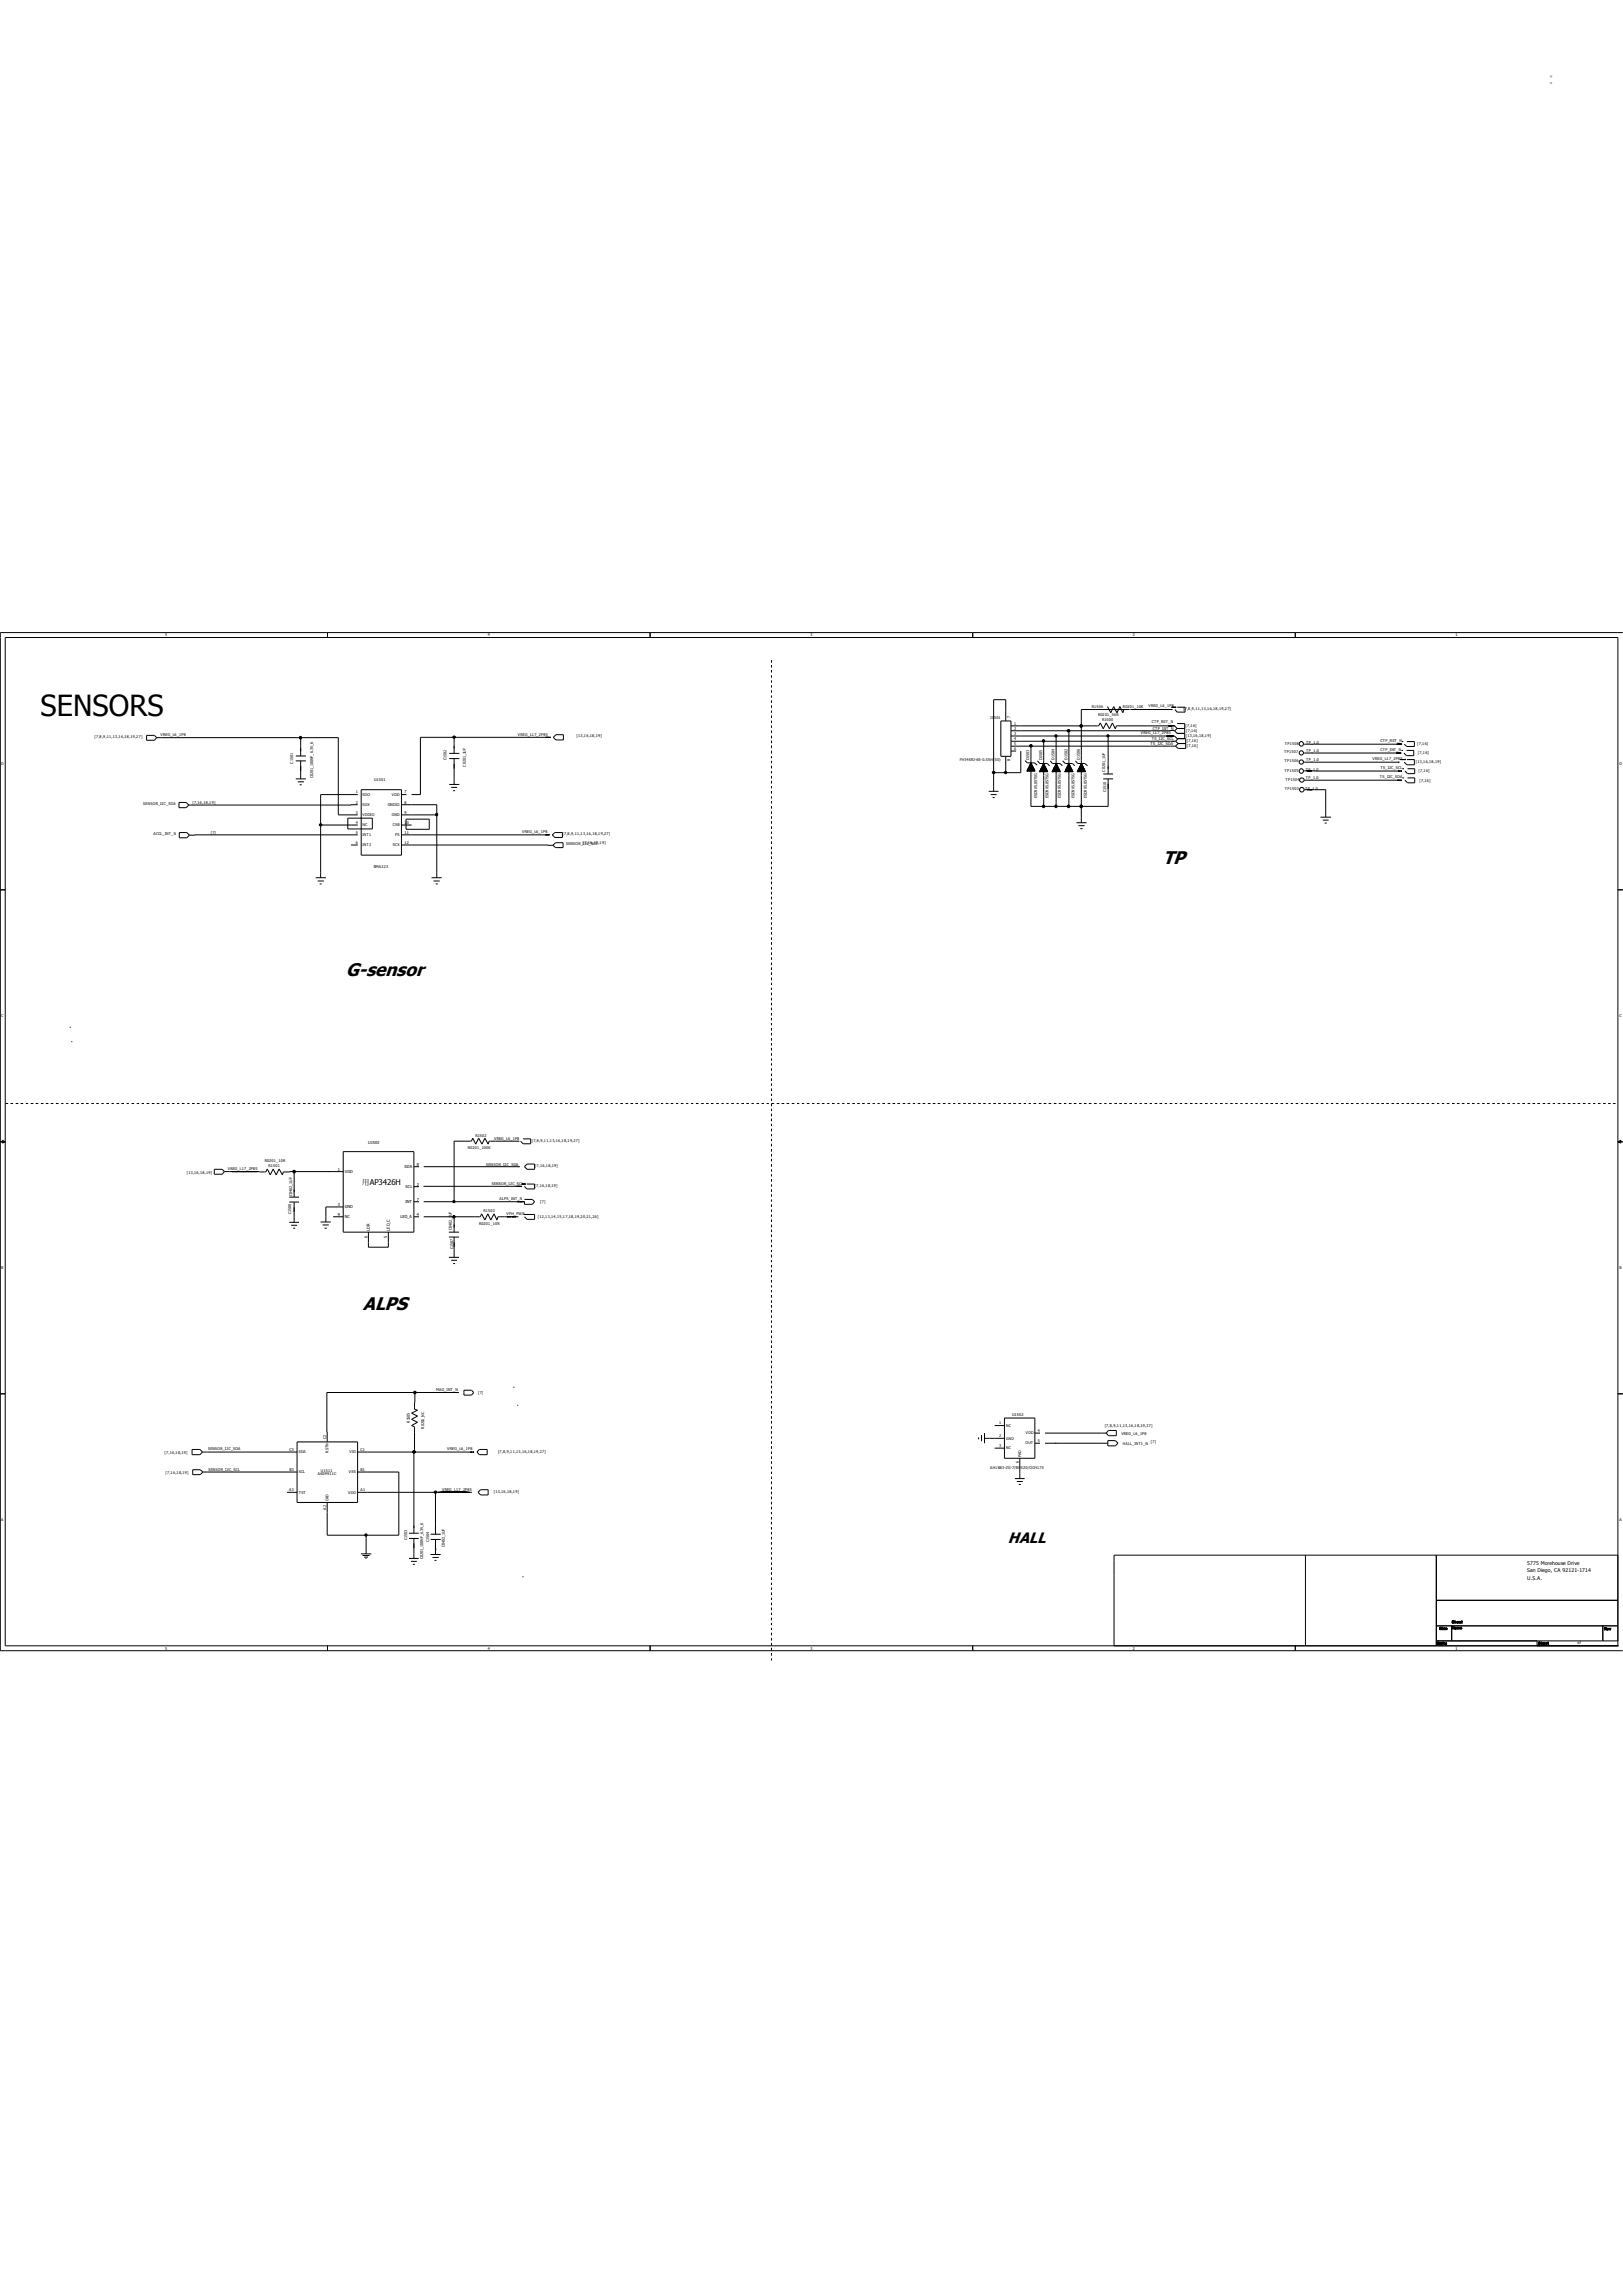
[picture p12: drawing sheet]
<svg xmlns="http://www.w3.org/2000/svg" width="210mm" height="297mm" viewBox="0 0 210 297" stroke-linecap="round" stroke-linejoin="round" font-family="sans-serif">
<defs><g id="words">
<text font-size="3.8" x="5.3" y="92.6">SENSORS</text>
<g font-size="2.4">
<text x="150.5" y="111.8">TP</text>
<text x="44.7" y="126.2">G-sensor</text>
<text x="46.9" y="169.5">ALPS</text>
</g>
<text font-size="2" x="130.4" y="199.6">HALL</text>
<text font-size="1.8" fill="#666" x="200.3" y="10.9">：</text>
<text font-size="1" x="46.8" y="153.3">用AP3426H</text>
<g font-size=".7">
<text x="197.6" y="203.4">San Diego, CA 92121-1714</text>
<text x="197.6" y="202.4">5775 Morehouse Drive</text>
<text x="197.6" y="204.3">U.S.A.</text>
</g>
<g font-size=".5">
<text x="21.4" y="82.3">5</text>
<text x="63.1" y="82.3">4</text>
<text x="104.9" y="82.3">3</text>
<text x="146.6" y="82.3">2</text>
<text x="188.3" y="82.3">1</text>
<text x="12.2" y="95.5">[7,8,9,11,13,16,18,19,27]</text>
<text x="20.8" y="95.2">VREG_L6_1P8</text>
<text x="67" y="95.1">VREG_L17_2P85</text>
<text x="74.6" y="95.4">[13,16,18,19]</text>
<text x="128.1" y="93">J1</text>
<text x="128.6" y="93">501</text>
<text x="130.7" y="92.9" transform="rotate(-90 130.7 92.9)">7</text>
<text x="131.2" y="93.7">1</text>
<text x="131.2" y="94.4">2</text>
<text x="131.2" y="95.1">3</text>
<text x="131.2" y="95.7">4</text>
<text x="141.3" y="91.5">R1506</text>
<text x="142.1" y="92.6">R0201_56R</text>
<text x="142.6" y="93.2">R1500</text>
<text x="145.3" y="91.6">R0201_10K</text>
<text x="147.6" y="95">VREG_L17_2P85</text>
<text x="148.6" y="91.5">VREG_L6_1P8</text>
<text x="149" y="95.7">TS_I2C_SCL</text>
<text x="149" y="93.6">CTP_RST_N</text>
<text x="149.2" y="94.5">CTP_INT_N</text>
<text x="153.1" y="91.9">[7,8,9,11,13,16,18,19,27]</text>
<text x="153.4" y="94">[7,16]</text>
<text x="153.4" y="95.3">[13,16,18,19]</text>
<text x="153.5" y="94.7">[7,16]</text>
<text x="153.6" y="95.9">[7,16]</text>
<text x=".2" y="99">D</text>
<text x="37.9" y="98.8" transform="rotate(-90 37.9 98.8)">C1501</text>
<text x="40.5" y="100.6" transform="rotate(-90 40.5 100.6)">C0201_100NF_6.3V_K</text>
<text x="48.4" y="101">U1501</text>
<text x="57.8" y="98.4" transform="rotate(-90 57.8 98.4)">C1502</text>
<text x="60.3" y="99.2" transform="rotate(-90 60.3 99.2)">C0201_1UF</text>
<text x="124.2" y="98.4">FH34SRJ-6S-0.5SH(</text>
<text x="128.7" y="98.4">50)</text>
<text x="130.7" y="98.4" transform="rotate(-90 130.7 98.4)">8</text>
<text x="131.2" y="96.4">5</text>
<text x="131.2" y="97">6</text>
<text x="133.2" y="98.4" transform="rotate(-90 133.2 98.4)">D1503</text>
<text x="134.8" y="98.4" transform="rotate(-90 134.8 98.4)">D1505</text>
<text x="136.5" y="98.3" transform="rotate(-90 136.5 98.3)">D1504</text>
<text x="138.1" y="98.3" transform="rotate(-90 138.1 98.3)">D1502</text>
<text x="139.7" y="98.3" transform="rotate(-90 139.7 98.3)">D1506</text>
<text x="143" y="99.8" transform="rotate(-90 143 99.8)">C0201_1UF</text>
<text x="148.9" y="96.4">TS_I2C_SDA</text>
<text x="153.6" y="96.7">[7,16]</text>
<text x="166.2" y="97.4">TP1507</text>
<text x="166.2" y="99.9">TP1505</text>
<text x="166.2" y="98.6">TP1506</text>
<text x="166.3" y="96.4">TP1508</text>
<text x="166.3" y="101">TP1504</text>
<text x="169" y="100.8">TP_1.0</text>
<text x="169" y="99.7">TP_1.0</text>
<text x="169" y="98.5">TP_1.0</text>
<text x="169" y="97.3">TP_1.0</text>
<text x="169" y="96.2">TP_1.0</text>
<text x="177.6" y="98.4">VREG_L17_2P85</text>
<text x="178.5" y="100.7">TS_I2C_SDA</text>
<text x="178.6" y="96">CTP_RST_N</text>
<text x="178.6" y="97.2">CTP_INT_N</text>
<text x="178.6" y="99.5">TS_I2C_SCL</text>
<text x="183.2" y="98.7">[13,16,18,19]</text>
<text x="183.4" y="96.4">[7,16]</text>
<text x="183.5" y="97.5">[7,16]</text>
<text x="183.5" y="99.8">[7,16]</text>
<text x="183.7" y="101.1">[7,16]</text>
<text x="209.5" y="99">D</text>
<text x="18.5" y="104.1">SENSOR_I2C_SDA</text>
<text x="24.9" y="104">[7,16,18,19]</text>
<text x="27.3" y="107.9">[7]</text>
<text x="46" y="102.6">1</text>
<text x="46" y="103.9">2</text>
<text x="46" y="105.3">3</text>
<text x="46" y="106.6">4</text>
<text x="46" y="107.8">5</text>
<text x="46.9" y="102.9">SDO</text>
<text x="46.9" y="104.2">SDX</text>
<text x="46.9" y="105.6">VDDIO</text>
<text x="46.9" y="106.9">NC</text>
<text x="50.2" y="104.2">GNDIO</text>
<text x="50.7" y="102.9">VDD</text>
<text x="50.7" y="105.6">GND</text>
<text x="50.8" y="106.9">CSB</text>
<text x="52.3" y="102.6">7</text>
<text x="52.3" y="103.9">8</text>
<text x="52.3" y="105.3">9</text>
<text x="52.3" y="106.6">10</text>
<text x="52.3" y="107.8">11</text>
<text x="67.6" y="107.8">VREG_L6_1P8</text>
<text x="134.2" y="103.3" transform="rotate(-90 134.2 103.3)">ESD9X5.0ST5G</text>
<text x="135.7" y="103.3" transform="rotate(-90 135.7 103.3)">ESD9X5.0ST5G</text>
<text x="137.3" y="103.3" transform="rotate(-90 137.3 103.3)">ESD9X5.0ST5G</text>
<text x="139" y="103.3" transform="rotate(-90 139 103.3)">ESD9X5.0ST5G</text>
<text x="140.6" y="103.3" transform="rotate(-90 140.6 103.3)">ESD9X5.0ST5G</text>
<text x="143.1" y="102.5" transform="rotate(-90 143.1 102.5)">C1510</text>
<text x="166.3" y="102.2">TP1503</text>
<text x="168.9" y="102.1">TP_1.0</text>
<text x="19.9" y="108">ACCL_INT_N</text>
<text x="46" y="109.2">6</text>
<text x="46.9" y="108.1">INT1</text>
<text x="46.9" y="109.5">INT2</text>
<text x="48.3" y="112.3">BMA223</text>
<text x="50.8" y="109.5">SCX</text>
<text x="51.1" y="108.1">PS</text>
<text x="52.3" y="109.2">12</text>
<text x="72.8" y="108.1">[7,8,9,11,13,16,18,19,27]</text>
<text x="73.2" y="109.3">SENSOR_I2C_SCL</text>
<text x="75.4" y="109.2">[7,16,18,19]</text>
<text x=".2" y="131.6">C</text>
<text x="209.5" y="131.6">C</text>
<text x="47.6" y="148">U1503</text>
<text x="60.5" y="148.7">R0201_100K</text>
<text x="61.5" y="147.1">R1502</text>
<text x="63.9" y="147.5">VREG_L6_1P8</text>
<text x="68.8" y="147.7">[7,8,9,11,13,16,18,19,27]</text>
<text x="24.2" y="151.9">[13,16,18,19]</text>
<text x="29.5" y="151.4">VREG_L17_2P85</text>
<text x="34.3" y="150.3">R0201_10R</text>
<text x="34.8" y="150.9">R1501</text>
<text x="37.8" y="154.7" transform="rotate(-90 37.8 154.7)">C0402_1UF</text>
<text x="43.7" y="151.5">1</text>
<text x="44.6" y="151.7">VDD</text>
<text x="52.4" y="151.1">SDA</text>
<text x="52.5" y="155.6">INT</text>
<text x="52.5" y="153.7">SCL</text>
<text x="53.9" y="155.3">7</text>
<text x="53.9" y="153.4">2</text>
<text x="53.9" y="150.8">8</text>
<text x="62.9" y="150.8">SENSOR_I2C_SDA</text>
<text x="63.6" y="153.3">SENSOR_I2C_SCL</text>
<text x="64.7" y="155.3">ALPS_INT_N</text>
<text x="69.2" y="153.6">[7,16,18,19]</text>
<text x="69.2" y="150.9">[7,16,18,19]</text>
<text x="69.9" y="155.6">[7]</text>
<text x="37.7" y="157.1" transform="rotate(-90 37.7 157.1)">C1500</text>
<text x="43.7" y="156">3</text>
<text x="43.7" y="157.3">9</text>
<text x="44.6" y="156.3">GND</text>
<text x="44.6" y="157.6">NC</text>
<text x="47.5" y="160.1" transform="rotate(-90 47.5 160.1)">6</text>
<text x="47.9" y="159.2" transform="rotate(-90 47.9 159.2)">LDR</text>
<text x="50.1" y="160.1" transform="rotate(-90 50.1 160.1)">5</text>
<text x="50.5" y="159.2" transform="rotate(-90 50.5 159.2)">LED_C</text>
<text x="51.8" y="157.6">LED_A</text>
<text x="53.9" y="157.3">4</text>
<text x="58.5" y="159.1" transform="rotate(-90 58.5 159.1)">C0402_1UF</text>
<text x="58.6" y="161.6" transform="rotate(-90 58.6 161.6)">C1507</text>
<text x="62" y="158.5">R0201_10R</text>
<text x="62.6" y="156.7">R1503</text>
<text x="65.5" y="157.1">VPH_PWR</text>
<text x="69.6" y="157.5">[12,13,14,15,17,18,19,20,21,26]</text>
<text x=".2" y="164.2">B</text>
<text x="209.5" y="164.2">B</text>
<text x="56.4" y="179.9">MAG_INT_N</text>
<text x="53" y="184.1" transform="rotate(-90 53 184.1)">R1505</text>
<text x="54.9" y="184.8" transform="rotate(-90 54.9 184.8)">R0201_NC</text>
<text x="61.9" y="180.3">[7]</text>
<text x="129.3" y="184.3">1</text>
<text x="129.3" y="185.9">2</text>
<text x="130.2" y="184.6">NC</text>
<text x="131" y="183.2">U1502</text>
<text x="132.7" y="185.5">VDD</text>
<text x="134.3" y="185.2">4</text>
<text x="142.9" y="184.6">[7,8,9,11,13,16,18,19,27]</text>
<text x="145.1" y="185.6">VREG_L6_1P8</text>
<text x="21.3" y="188.1">[7,16,18,19]</text>
<text x="21.4" y="190.7">[7,16,18,19]</text>
<text x="26.9" y="187.6">SENSOR_I2C_SDA</text>
<text x="27" y="190.2">SENSOR_I2C_SCL</text>
<text x="37.5" y="190.3">B3</text>
<text x="37.5" y="187.7">C3</text>
<text x="38.7" y="190.6">SCL</text>
<text x="38.7" y="188">SDA</text>
<text x="41.1" y="190.8">AK09911C</text>
<text x="41.5" y="190.4">U1511</text>
<text x="42.2" y="186.1" transform="rotate(-90 42.2 186.1)">C2</text>
<text x="42.5" y="187.9" transform="rotate(-90 42.5 187.9)">RSTN</text>
<text x="45.1" y="190.6">VSS</text>
<text x="45.2" y="188">VID</text>
<text x="46.7" y="190.3">B1</text>
<text x="46.7" y="187.7">C1</text>
<text x="57.9" y="187.6">VREG_L6_1P8</text>
<text x="64.4" y="188">[7,8,9,11,13,16,18,19,27]</text>
<text x="128.1" y="190">AH1883-ZG-7/BU520/OCH175</text>
<text x="129.3" y="187.2">3</text>
<text x="130.2" y="186.2">GND</text>
<text x="130.2" y="187.5">NC</text>
<text x="131.8" y="189.3" transform="rotate(-90 131.8 189.3)">6</text>
<text x="132.1" y="188.5" transform="rotate(-90 132.1 188.5)">PAD</text>
<text x="132.7" y="186.8">OUT</text>
<text x="134.3" y="186.6">5</text>
<text x="145.3" y="186.9">HALL_INT1_N</text>
<text x="148.9" y="186.7">[7]</text>
<text x=".2" y="196.8">A</text>
<text x="37.4" y="192.9">A3</text>
<text x="38.7" y="193.2">TST</text>
<text x="42.2" y="195.3" transform="rotate(-90 42.2 195.3)">A2</text>
<text x="42.5" y="194.2" transform="rotate(-90 42.5 194.2)">CAD</text>
<text x="45" y="193.2">VDD</text>
<text x="46.7" y="192.9">A1</text>
<text x="57.2" y="192.9">VREG_L17_2P85</text>
<text x="63.9" y="193.2">[13,16,18,19]</text>
<text x="209.5" y="196.8">A</text>
<text x="52.7" y="199.3" transform="rotate(-90 52.7 199.3)">C1503</text>
<text x="54.7" y="201.7" transform="rotate(-90 54.7 201.7)">C0201_100NF_6.3V_K</text>
<text x="55.5" y="199.5" transform="rotate(-90 55.5 199.5)">C1504</text>
<text x="57.5" y="200.1" transform="rotate(-90 57.5 200.1)">C0402_1UF</text>
<text x="21.4" y="213.4">5</text>
<text x="63.1" y="213.4">4</text>
<text x="104.9" y="213.4">3</text>
<text x="146.6" y="213.4">2</text>
<text x="188.3" y="213.4">1</text>
<text x="204.1" y="212.7">of</text>
</g>
<g font-size=".4">
<text x="187.9" y="210">Sheet</text>
<text x="186" y="212.7">Date:</text>
<text x="186.2" y="210.8">Size</text>
<text x="187.9" y="210.7">Name</text>
<text x="199" y="212.7">Sheet</text>
<text x="207.6" y="210.9">Rev</text>
</g>
</g></defs>
<g fill="none" stroke="#000" stroke-width=".13">
<path d="M.7 82.5h208.6v130.4h-208.6zM19 95.1h1l.3 .3-.3 .4h-1zM20.3 95.4h23.5v10h2.5M38.3 97.8h1.3M38.3 98.4h1.3M38.9 95.4v2.4M38.9 98.4v2.4M42.4 81.8v.7M58.1 97.5h1.3M58.1 98.1h1.3M58.8 95.4v2.1M58.8 98.1v3.4"/>
<path d="M70.9 95.4h.3h-16.8v7.4h-1.1M71.6 95.4l.3-.4h1v.7h-1zM84.1 81.8v.7M99.8 85.4v.3M99.8 86v.4M99.8 86.7v.3M99.8 87.3v.4M99.8 88v.3M99.8 88.6v.3M99.8 89.3v.3M99.8 90v.3M99.8 90.6v.3"/>
<path d="M99.8 91.2v.4M99.8 91.9v.3M99.8 92.5v.4M99.8 93.2v.3M99.8 93.9v.2M99.8 94.5v.3M99.8 95.2v.3M99.8 95.8v.3M99.8 96.4v.4M99.8 97.1v.4M99.8 97.8v.3M99.8 98.4v.3"/>
<path d="M99.8 99.1v.3M99.8 99.7v.3M125.9 81.8v.7M129.5 93.3h1.3v4.5h-1.3zM130.1 93.3v-2.8h-1.5v11.9M130.1 97.8v2.1M130.8 96.5h21.3M130.8 95.9h21.3M130.8 93.9h11.4l.2-.4 .3 .8 .4-.8 .5 .8 .3-.8 .4 .8 .1-.4h7.6h-.2M130.8 95.2h21.1h-.4M130.8 97.2h.7M130.8 94.5h20.5"/>
<path d="M132.1 97.2v2.7h-3.5M132.6 98.4l.3 .3h1l.3 .3M132.9 99.7h1M133 99.6h.9M133 99.6v.1M133 99.5h.8M133 99.4v.3M133.1 99.4h.7M133.1 99.3h.6M133.2 99.1h.4M133.3 98.9h.2M133.3 98.8v.9"/>
<path d="M133.3 98.8h.2v.9M133.3 98.8h.1M133.4 98.7l.5 1h-1zM133.4 96.5v7.8h10v-3.5M133.6 99.1h-.4v.6M133.6 99.1v.6M133.6 99.2h-.5v.5M133.7 99.2v.5M133.8 99.4v.3M133.9 99.6v.1M134.2 98.4l.3 .4h1l.3 .3M134.5 99.8h1.1"/>
<path d="M134.6 99.7h.9v.1M134.6 99.7v.1M134.6 99.6h.8M134.7 99.5h.7M134.7 99.4v.4M134.7 99.4h.7M134.7 99.3h.6v.5M134.8 99.2h.5M134.8 99.3v.5M134.9 99.1h.3M134.9 99.1v.7M134.9 98.9h.2v.9"/>
<path d="M135 98.9v.9M135 98.8h.1M135 98.8l.6 1h-1.1zM135 95.9v8.4M135.3 99.1v.7M135.4 99.5v.3M135.9 98.4l.3 .4h1l.3 .3M136.1 99.8h.1M136.1 99.8h1.1M136.2 99.7h.9M136.2 99.6v.2M136.3 99.6h.8"/>
<path d="M136.3 99.5h.7M136.3 99.4h.7M136.3 99.4v.4M136.4 99.3h.5M136.4 99.2v.6M136.4 99.2h.5M136.5 99.1h.3M136.6 98.9h.2M136.6 98.8h.1M136.6 98.9v.9M136.7 98.8h.1M136.7 98.8l.5 1h-1.1"/>
<path d="M136.7 98.8l-.6 1M136.7 95.2v3.6M136.7 99.8v4.5M136.7 98.8v1M136.8 99v.8M136.8 99.1h-.3v.7M136.9 99.2v.6M136.9 99.4v.4M137.1 99.5v.3M137.2 99.7v.1M137.5 98.4l.3 .4h1l.3 .3M137.8 99.8h1"/>
<path d="M137.8 99.7h.9M137.9 99.5h.8M138 99.3h.6M138.1 99.1h.4M138.2 98.9h.2M138.3 98.8h.1M138.3 98.8l-.5 1M138.3 98.8l.5 1M138.3 94.5v4.3M138.3 99.8v4.5M138.3 98.8h-.1v1M138.3 98.8v1"/>
<path d="M138.4 99.1h-.2v.7M138.4 99v.8M138.5 99.2v.6M138.6 99.2h-.6v.6M138.6 99.4h-.6v.4M138.6 99.4v.4M138.7 99.6v.2M138.7 99.6h-.8v.2M138.8 99.8h-1M138.8 99.7v.1M139.1 98.4l.3 .4h1l.3 .3M139.4 99.8h1"/>
<path d="M139.4 99.7h1M139.4 99.7v.1M139.5 99.6h.8v.2M139.5 99.6v.2M139.6 99.5h.7M139.6 99.4h.7v.4M139.6 99.4v.4M139.7 99.3h.5M139.7 99.2h.5v.6M139.7 99.2v.6M139.7 99.1h.4M139.8 99.1h.3"/>
<path d="M139.8 99v.8M139.8 98.9h.2M139.9 99.8v-1h.1v1M139.9 98.8h.1M139.9 93.9h.1M139.9 98.8l.6 1h-1.1zM139.9 99.8v6.6M140.1 99v.8M142.4 91.8h3.8M142.4 91.8h.1M142.4 91.8h-2.5v7M143 91.8h.1"/>
<path d="M143.3 91.4l.4 .8 .4-.8 .4 .8 .4-.8 .4 .8 .1-.4h.2M143.4 95.2v4.9M146.3 91.8h5.4h-.4M151.3 94.5h.7M151.9 91.5h.3h-.6h.3M152 95.2l.3 .3h1.1v1.3h-1l-.3-.3M152 93.9l.3 .3M152.1 95.9l.3 .3M152.3 94.2l-.3 .3 .3 .4h1M152.3 93.6h1v1.9M152.3 94.2h1M152.3 91.5h1v.6h-1l-.3-.3"/>
<path d="M152.4 96.2h1M152.4 96.2l-.3 .3M152.4 95.5l-.3 .4M167.6 81.8v.7M168.7 99.7h1.4M168.7 96.3h12.4M168.7 97.4h12.6h-.3M168.7 98.6h12.4M170.1 99.7h11.3h-.2M180.7 96.3h.7zM181.3 97.1h.2M181.4 95.9h.2"/>
<path d="M181.4 99.4h.3M181.5 98.3h.4h-.7h.4M182 97.1h.9v.6h-.9l-.3-.3M182 98.3h1v.6h-1l-.3-.3M182 95.9h1v.7h-1l-.3-.3M182.1 99.4h.9v.7h-.9l-.3-.4M210 81.8h-210v131.7h210M0 115.1h.7M23.2 103.8h.9l.3 .3-.3 .4h-.9zM23.2 107.7h1l.3 .3-.3 .4h-1zM38.3 100.8h1.3M38.5 101.1h.8"/>
<path d="M38.8 101.5h.2M40.9 113.5h1.3M41.1 114h.8M41.4 114.3h.2M41.5 106.7h4.8M45 105.8h3.2v1.4h-3.2zM45.4 109.3h.9M46.3 102.8h-4.8v10.7M46.3 104.1h-21.9M46.3 108h-21.8M46.7 102.2h5.2v8.4h-5.2zM51.9 102.8h.7"/>
<path d="M51.9 104.1h4.6v9.4M51.9 105.4h4.6M51.9 106.7h1.4M51.9 108h18.9M51.9 109.3h19.6M52.5 106h3v1.3h-3zM55.8 113.5h1.3M56.1 114h.8M56.4 114.3h.2M58.1 101.5h1.3M58.4 101.9h.7M58.6 102.3h.3"/>
<path d="M70.8 108h-.2h.5h-.3M70.8 108h.1M71.5 108l.3-.3h1v.6h-1zM71.9 109h1v.6h-1l-.4-.3zM99.8 100.4v.3M99.8 101v.3M99.8 101.7v.3M99.8 102.3v.4M99.8 103v.3M99.8 103.6v.3M99.8 104.3v.3M99.8 104.9v.4"/>
<path d="M99.8 105.6v.3M99.8 106.2v.4M99.8 106.9v.3M99.8 107.6v.3M99.8 108.2v.3M99.8 108.8v.4M99.8 109.5v.4M99.8 110.2v.3M99.8 110.8v.3M99.8 111.5v.3M99.8 112.1v.3M99.8 112.8v.3"/>
<path d="M99.8 113.4v.3M99.8 114v.4M99.8 114.7v.4M99.8 115.4v.3M99.8 116v.3M99.8 116.7v.3M99.8 117.3v.3M99.8 118v.3M99.8 118.6v.4M99.8 119.3v.3M99.8 119.9v.4M127.9 102.4h1.3"/>
<path d="M128.2 102.8h.7M128.4 103.2h.3M139.3 106.4h1.3M139.5 106.8h.8M139.8 107.2h.3M139.9 104.3h.1M142.7 100.1h1.3M142.7 100.8h1.3M168.8 102.2h2.7v3.5M168.8 100.9h12.6h-.2M170.9 105.7h1.3M171.2 106.1h.7"/>
<path d="M171.4 106.5h.3M181.5 100.6h.2M182.1 100.6h.9v.7h-.9l-.3-.4M209.3 115.1h.7M9 132.9h.1M9.2 134.7h.1M99.8 120.6v.3M99.8 121.2v.4M99.8 121.9v.3M99.8 122.6v.3M99.8 123.2v.3M99.8 123.8v.4"/>
<path d="M99.8 124.5v.3M99.8 125.1v.4M99.8 125.8v.3M99.8 126.4v.4M99.8 127.1v.3M99.8 127.8v.3M99.8 128.4v.3M99.8 129.1v.3M99.8 129.7v.3M99.8 130.3v.4M99.8 131v.4M99.8 131.7v.3"/>
<path d="M99.8 132.3v.3M99.8 133v.3M99.8 133.6v.3M99.8 134.3v.3M99.8 134.9v.4M99.8 135.6v.3M99.8 136.2v.4M99.8 136.9v.3M99.8 137.5v.3M99.8 138.2v.3M99.8 138.9v.3M99.8 139.5v.3"/>
<path d="M0 147.7h.7M.3 147.5l.4 .2-.4 .2zM.7 142.7h.4M1.4 142.7h.3M2 142.7h.4M2.7 142.7h.3M3.3 142.7h.3M4 142.7h.3M4.6 142.7h.4M5.3 142.7h.3M5.9 142.7h.4M6.6 142.7h.3"/>
<path d="M7.2 142.7h.4M7.9 142.7h.3M8.6 142.7h.2M9.2 142.7h.3M9.9 142.7h.3M10.5 142.7h.3M11.1 142.7h.4M11.8 142.7h.3M12.4 142.7h.4M13.1 142.7h.3M13.8 142.7h.3M14.4 142.7h.3"/>
<path d="M15.1 142.7h.3M15.7 142.7h.3M16.4 142.7h.3M17 142.7h.4M17.7 142.7h.3M18.3 142.7h.3M19 142.7h.3M19.6 142.7h.4M20.3 142.7h.3M20.9 142.7h.4M21.6 142.7h.3M22.3 142.7h.3"/>
<path d="M22.9 142.7h.3M23.5 142.7h.4M24.2 142.7h.3M24.8 142.7h.4M25.5 142.7h.3M26.2 142.7h.3M26.8 142.7h.3M27.5 142.7h.3M27.7 151.3h1l.3 .3-.3 .3h-1zM28.1 142.7h.3M28.7 142.7h.4M29 151.6h4.6"/>
<path d="M29.4 142.7h.4M30.1 142.7h.3M30.7 142.7h.3M31.4 142.7h.3M32 142.7h.3M32.7 142.7h.3M33.3 142.7h.4M34 142.7h.3M34.6 142.7h.4M35.3 142.7h.3M35.9 142.7h.3M36.6 142.7h.3"/>
<path d="M37.3 142.7h.2M37.4 154.9h1.3M37.4 155.5h1.3M37.4 158.1h1.3M37.7 158.5h.7M37.9 142.7h.3M37.9 158.9h.3M38.1 151.6v3.3M38.1 155.5v2.6M38.5 142.7h.4M39.2 142.7h.3M39.8 142.7h.4"/>
<path d="M40.5 142.7h.3M41.1 142.7h.4M41.5 158.1h1.3M41.7 158.5h.8M41.8 142.7h.3M42 158.9h.3M42.5 151.6h.1M42.5 142.7h.3M43.1 142.7h.3M43.1 157.4h1.3M43.8 142.7h.3M44.4 142.7h.3"/>
<path d="M44.4 149h9.2v10.4h-9.2zM44.4 151.6h-7.7l-.2 .4-.4-.8-.4 .8-.4-.8-.3 .8-.4-.8-.2 .4h-.8M44.4 156.1h-2.2v2M45 142.7h.4M45.7 142.7h.3M46.4 142.7h.3M47 142.7h.3M47.7 142.7h.3M47.7 159.4v1.9h2.5v-1.9M48.3 142.7h.3M49 142.7h.3M49.6 142.7h.4"/>
<path d="M50.2 142.7h.4M50.9 142.7h.4M51.6 142.7h.3M52.2 142.7h.3M52.9 142.7h.3M53.6 142.7h.3M53.6 157.4h.6M53.6 155.4h.6M53.6 153.5h.6M53.6 150.9h.6M54.2 142.7h.3M54.8 155.4h13.1h-.3"/>
<path d="M54.8 157.4h7.3l.2-.4 .4 .8 .4-.8 .4 .8 .4-.8 .4 .8 .1-.4h2.7M54.8 142.7h.4M54.8 150.9h12.4M55.5 142.7h.3M56.1 142.7h.4M56.8 142.7h.3M57.4 142.7h.4M58.1 142.7h.3M58.1 159.4h1.3M58.8 142.7h.3M58.8 157.4v2M59.4 142.7h.3"/>
<path d="M60 142.7h.4M60.7 142.7h.3M61.4 142.7h.3M62 142.7h.3M62.7 142.7h.3M63.3 142.7h.4M64 142.7h.3M64.6 142.7h.3M65.3 142.7h.3M65.9 142.7h.4M66.6 142.7h.3M67.2 153.5h.3h-12.7"/>
<path d="M67.2 147.6h-3.9l-.1 .4-.5-.8-.3 .8-.5-.8-.3 .8-.4-.8-.2 .4h-2.2v7.8M67.2 142.7h.4M67.5 153.2h.5zM67.7 147.3h1v.7h-1l-.3-.4M67.7 157.1h1.5v.6h-1l-.3-.3M67.9 142.7h.3M67.9 150.9l.3-.3h1v.7h-1zM67.9 155.2h1l.3 .2-.3 .4h-1v-.4M68.2 153.2h1v.6h-1l-.3-.3M68.5 142.7h.4M69.2 142.7h.3M69.8 142.7h.3"/>
<path d="M70.5 142.7h.3M71.2 142.7h.3M71.8 142.7h.3M72.4 142.7h.4M73.1 142.7h.3M73.7 142.7h.4M74.4 142.7h.3M75.1 142.7h.3M75.7 142.7h.3M76.4 142.7h.3M77 142.7h.3M77.6 142.7h.4"/>
<path d="M78.3 142.7h.4M79 142.7h.3M79.6 142.7h.3M80.3 142.7h.3M80.9 142.7h.4M81.6 142.7h.3M82.2 142.7h.3M82.9 142.7h.3M83.6 142.7h.3M84.2 142.7h.3M84.8 142.7h.4M85.5 142.7h.3"/>
<path d="M86.1 142.7h.4M86.8 142.7h.3M87.5 142.7h.3M88.1 142.7h.3M88.8 142.7h.3M89.4 142.7h.3M90 142.7h.4M90.7 142.7h.4M91.4 142.7h.3M92 142.7h.3M92.7 142.7h.3M93.3 142.7h.3"/>
<path d="M94 142.7h.3M94.6 142.7h.4M95.3 142.7h.3M95.9 142.7h.4M96.6 142.7h.3M97.2 142.7h.3M97.9 142.7h.3M98.6 142.7h.2M99.2 142.7h.3M99.8 140.1v.4M99.8 140.8v.3M99.8 141.5v.3"/>
<path d="M99.8 142.1v.3M99.8 143.4v.3M99.8 144.1v.3M99.8 144.7v.3M99.8 145.4v.3M99.8 146v.3M99.8 146.7v.3M99.8 147.3v.3M99.8 148v.3M99.8 148.6v.4M99.8 149.3v.3M99.8 149.9v.3"/>
<path d="M99.8 150.6v.3M99.8 151.3v.3M99.8 151.9v.3M99.8 152.5v.4M99.8 153.2v.3M99.8 153.8v.4M99.8 154.5v.3M99.8 155.2v.2M99.8 155.8v.3M99.8 156.5v.3M99.8 157.1v.3M99.8 157.7v.4"/>
<path d="M99.8 158.4v.3M99.8 159v.4M99.8 159.7v.3M100.2 142.7h-.4v.4M100.5 142.7h.3M101.1 142.7h.4M101.8 142.7h.3M102.4 142.7h.4M103.1 142.7h.3M103.8 142.7h.3M104.4 142.7h.3M105.1 142.7h.3"/>
<path d="M105.7 142.7h.3M106.3 142.7h.4M107 142.7h.3M107.7 142.7h.3M108.3 142.7h.3M109 142.7h.3M109.6 142.7h.3M110.3 142.7h.3M110.9 142.7h.4M111.5 142.7h.4M112.2 142.7h.4M112.9 142.7h.3"/>
<path d="M113.5 142.7h.3M114.2 142.7h.3M114.9 142.7h.3M115.5 142.7h.3M116.1 142.7h.4M116.8 142.7h.3M117.4 142.7h.4M118.1 142.7h.3M118.7 142.7h.4M119.4 142.7h.3M120.1 142.7h.3M120.7 142.7h.3"/>
<path d="M121.3 142.7h.4M122 142.7h.3M122.7 142.7h.3M123.3 142.7h.3M124 142.7h.3M124.6 142.7h.4M125.3 142.7h.3M125.9 142.7h.3M126.6 142.7h.3M127.2 142.7h.4M127.9 142.7h.3M128.5 142.7h.4"/>
<path d="M129.2 142.7h.3M129.8 142.7h.4M130.5 142.7h.3M131.1 142.7h.3M131.8 142.7h.3M132.5 142.7h.3M133.1 142.7h.3M133.7 142.7h.4M134.4 142.7h.3M135 142.7h.4M135.7 142.7h.3M136.4 142.7h.3"/>
<path d="M137 142.7h.3M137.7 142.7h.3M138.3 142.7h.3M138.9 142.7h.4M139.6 142.7h.4M140.3 142.7h.3M140.9 142.7h.3M141.6 142.7h.3M142.2 142.7h.3M142.9 142.7h.3M143.5 142.7h.3M144.2 142.7h.3"/>
<path d="M144.8 142.7h.4M145.5 142.7h.3M146.1 142.7h.4M146.8 142.7h.3M147.4 142.7h.3M148.1 142.7h.3M148.8 142.7h.3M149.4 142.7h.3M150 142.7h.4M150.7 142.7h.3M151.3 142.7h.4M152 142.7h.3"/>
<path d="M152.7 142.7h.3M153.3 142.7h.3M154 142.7h.3M154.6 142.7h.3M155.2 142.7h.4M155.9 142.7h.4M156.6 142.7h.3M157.2 142.7h.3M157.9 142.7h.3M158.5 142.7h.3M159.2 142.7h.3M159.8 142.7h.3"/>
<path d="M160.5 142.7h.3M161.1 142.7h.4M161.8 142.7h.3M162.4 142.7h.3M163.1 142.7h.3M163.7 142.7h.4M164.4 142.7h.3M165 142.7h.4M165.7 142.7h.3M166.4 142.7h.3M167 142.7h.3M167.6 142.7h.4"/>
<path d="M168.3 142.7h.3M169 142.7h.3M169.6 142.7h.3M170.3 142.7h.3M170.9 142.7h.3M171.6 142.7h.3M172.2 142.7h.3M172.8 142.7h.4M173.5 142.7h.4M174.2 142.7h.3M174.8 142.7h.3M175.5 142.7h.3"/>
<path d="M176.1 142.7h.3M176.8 142.7h.3M177.4 142.7h.4M178.1 142.7h.3M178.7 142.7h.4M179.4 142.7h.3M180 142.7h.4M180.7 142.7h.3M181.4 142.7h.3M182 142.7h.3M182.6 142.7h.4M183.3 142.7h.3"/>
<path d="M183.9 142.7h.4M184.6 142.7h.3M185.3 142.7h.3M185.9 142.7h.3M186.6 142.7h.3M187.2 142.7h.3M187.9 142.7h.3M188.5 142.7h.3M189.1 142.7h.4M189.8 142.7h.4M190.5 142.7h.3M191.1 142.7h.3"/>
<path d="M191.8 142.7h.3M192.4 142.7h.3M193.1 142.7h.3M193.7 142.7h.4M194.4 142.7h.3M195 142.7h.4M195.7 142.7h.3M196.3 142.7h.3M197 142.7h.3M197.7 142.7h.3M198.3 142.7h.3M198.9 142.7h.4"/>
<path d="M199.6 142.7h.3M200.2 142.7h.4M200.9 142.7h.3M201.5 142.7h.4M202.2 142.7h.3M202.9 142.7h.3M203.5 142.7h.3M204.1 142.7h.4M204.8 142.7h.3M205.5 142.7h.3M206.1 142.7h.3M206.8 142.7h.3"/>
<path d="M207.4 142.7h.4M208.1 142.7h.3M208.7 142.7h.3M209.3 147.7h.7M209.3 147.7l.4-.2v.4zM58.1 160h1.3M58.1 162.6h1.3M58.4 163h.7M58.6 163.4h.3M58.8 160v2.6M60 179.8h1l.3 .3-.3 .4h-1zM66.4 179.5h.1"/>
<path d="M99.8 160.4v.3M99.8 161v.3M99.8 161.7v.3M99.8 162.3v.3M99.8 163v.3M99.8 163.6v.4M99.8 164.3v.3M99.8 164.9v.3M99.8 165.6v.3M99.8 166.2v.3M99.8 166.9v.3M99.8 167.5v.4"/>
<path d="M99.8 168.2v.3M99.8 168.8v.4M99.8 169.5v.3M99.8 170.1v.4M99.8 170.8v.3M99.8 171.4v.3M99.8 172.1v.3M99.8 172.8v.3M99.8 173.4v.3M99.8 174v.4M99.8 174.7v.3M99.8 175.3v.4"/>
<path d="M99.8 176v.3M99.8 176.7v.3M99.8 177.3v.3M99.8 178v.3M99.8 178.6v.3M99.8 179.2v.4M99.8 179.9v.4M0 180.3h.7M24.8 187.5h1.1l.3 .3-.3 .4h-1.1zM24.9 190.1h1l.3 .3-.3 .4h-1zM26.2 187.8h12.2M26.2 190.4h12.2"/>
<path d="M37.1 193h1.3M38.4 186.5h7.9v7.9h-7.9zM46.3 187.8h15h-.1M46.3 190.4h5.3v8.2h-9.3v-4.2M46.3 193h10M47.4 198.6v2.4M52.9 198.3h1.3M52.9 199h1.3M53.6 187.8v10.5M53.6 199v2.6M53.7 180.1l-.1 2.2 .4 .1-.7 .4 .7 .4-.7 .4 .7 .4-.7 .4 .3 .2v3.2M55.7 198.5h1.3"/>
<path d="M55.7 199.1h1.3M56.3 193h4.8M56.3 193v5.5M56.3 199.1v2M59.4 180.1h-17.1v6.4M62 187.5h1v.7h-1l-.3-.4zM62.2 192.7h1v.7h-1l-.4-.4zM66.9 181.8h.1M99.8 180.6v.3M99.8 181.2v.3M99.8 181.9v.3M99.8 182.5v.4"/>
<path d="M99.8 183.2v.3M99.8 183.8v.3M99.8 184.5v.3M99.8 185.1v.4M99.8 185.8v.3M99.8 186.4v.4M99.8 187.1v.3M99.8 187.7v.4M99.8 188.4v.3M99.8 189v.4M99.8 189.7v.3M99.8 190.4v.3"/>
<path d="M99.8 191v.3M99.8 191.6v.4M99.8 192.3v.4M99.8 193v.3M99.8 193.6v.3M99.8 194.3v.3M99.8 194.9v.3M99.8 195.6v.3M99.8 196.2v.4M99.8 196.8v.4M99.8 197.5v.4M99.8 198.2v.3"/>
<path d="M99.8 198.8v.3M99.8 199.5v.3M126.6 185.9v.3M127 185.6v.8M127.4 186.1h2.6M127.4 185.4v1.3M128.7 184.4h1.3M128.7 187.3h1.3M130 183.4h3.9v5.2h-3.9zM131.3 191.3h1.3M131.6 191.6h.7M131.8 192h.3"/>
<path d="M132 188.6v2.7M133.9 185.4h.7M133.9 186.7h.7M135.2 185.4h7.9M135.2 186.7h8.1M136.5 186.7h.1M143.3 186.4h1l.4 .3-.4 .3h-1zM143.4 185h1v.7h-1l-.3-.3zM209.3 180.3h.7M42.4 212.9v.6M46.7 201h1.3M46.9 201.2h.9"/>
<path d="M47.1 201.4h.5M47.3 201.6h.1M52.9 201.6h1.3M53.2 202h.7M53.4 202.4h.3M55.7 201.1h1.3M56 201.5h.8M56.2 201.8h.3M56.3 200.4h.1M67.6 204h.1M84.1 212.9v.6M99.8 200.2v.2"/>
<path d="M99.8 200.8v.3M99.8 201.4v.4M99.8 202.1v.3M99.8 202.7v.4M99.8 203.4v.3M99.8 204v.4M99.8 204.7v.3M99.8 205.4v.3M99.8 206v.3M99.8 206.7v.3M99.8 207.3v.3M99.8 207.9v.4"/>
<path d="M99.8 208.6v.3M99.8 209.3v.3M99.8 209.9v.3M99.8 210.6v.3M99.8 211.2v.3M99.8 211.9v.3M99.8 212.5v.4M99.8 213.1v.4M99.8 213.8v.4M99.8 214.5v.3M125.9 212.9v.6M167.6 212.9v.6"/>
<path d="M168.9 201.2v11.7M185.8 201.2v11.7M185.8 207h23.5M185.8 210.3h23.5M185.8 212.3h23.5M187.8 210.3v2M198.9 212.9h.1M198.9 212.3v.6M207.4 210.3v2M209.3 212.9h.1M209.3 201.2h-65.2v11.7"/>
<circle cx="168.4" cy="99.7" r=".29"/>
<circle cx="168.4" cy="96.2" r=".29"/>
<circle cx="168.4" cy="97.4" r=".28"/>
<circle cx="168.4" cy="98.6" r=".28"/>
<circle cx="168.4" cy="102.2" r=".3"/>
<circle cx="168.5" cy="100.9" r=".29"/>
</g>
<g fill="#000" stroke="#000" stroke-width=".13">
<path d="M58.6 95.3h.3v.2h-.3z" fill-rule="evenodd"/>
<path d="M128.4 99.8h.3v.2h-.3z" fill-rule="evenodd"/>
<path d="M41.4 106.6h.2v.2h-.2z" fill-rule="evenodd"/>
<path d="M53.4 187.7h.3v.2h-.3z" fill-rule="evenodd"/>
<path d="M53.5 187.7h.2v.2h-.2z" fill-rule="evenodd"/>
<path d="M56.2 192.9h.3v.2h-.3z" fill-rule="evenodd"/>
<circle cx="38.9" cy="95.4" r=".16"/>
<circle cx="130.1" cy="99.9" r=".15"/>
<circle cx="133.4" cy="96.5" r=".17"/>
<circle cx="135" cy="95.8" r=".16"/>
<circle cx="136.6" cy="95.2" r=".15"/>
<circle cx="138.3" cy="94.5" r=".17"/>
<circle cx="139.9" cy="93.9" r=".16"/>
<circle cx="143.4" cy="95.2" r=".15"/>
<circle cx="56.5" cy="105.4" r=".16"/>
<circle cx="135" cy="104.3" r=".16"/>
<circle cx="136.6" cy="104.3" r=".16"/>
<circle cx="138.3" cy="104.3" r=".17"/>
<circle cx="139.9" cy="104.3" r=".16"/>
<circle cx="38.1" cy="151.6" r=".17"/>
<circle cx="58.7" cy="157.4" r=".16"/>
<circle cx="58.7" cy="155.4" r=".15"/>
<circle cx="47.4" cy="198.6" r=".15"/>
<circle cx="53.7" cy="180.1" r=".17"/>
</g>
<use href="#words"/>
</svg>
